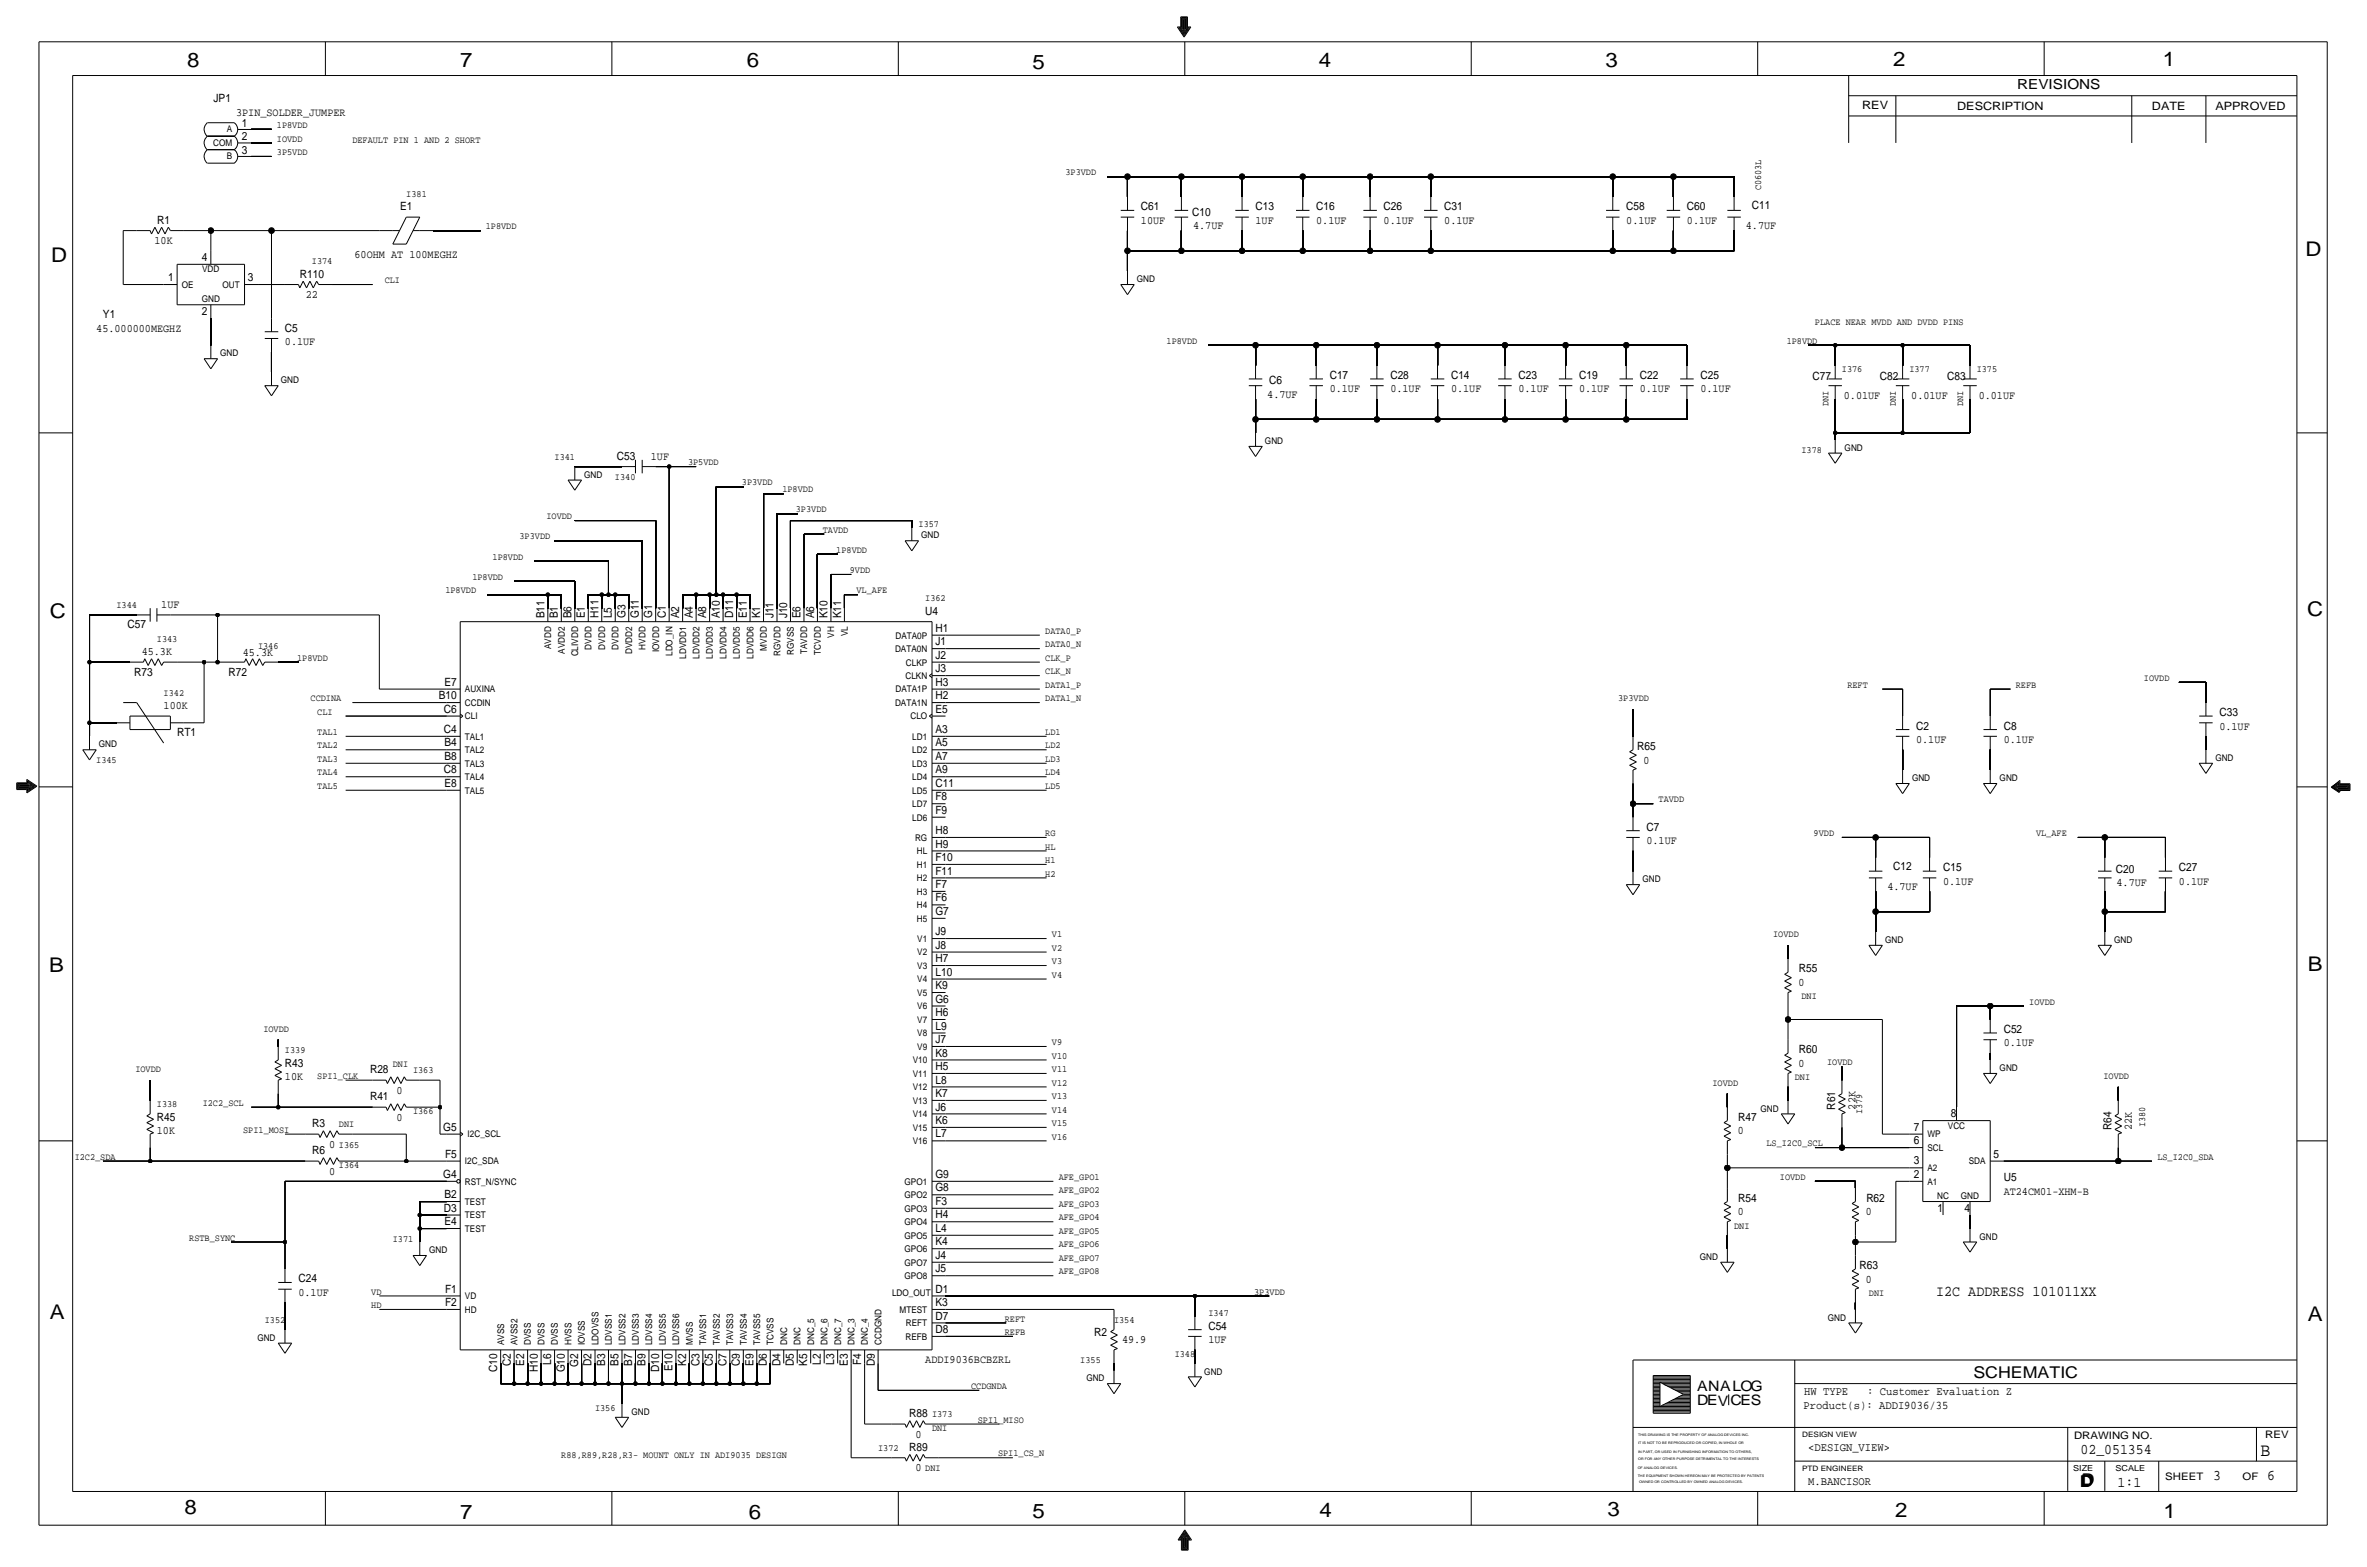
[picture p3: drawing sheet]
<svg xmlns="http://www.w3.org/2000/svg" width="892mm" height="590mm" viewBox="0 0 892 590" stroke-linecap="round" stroke-linejoin="round" font-family="sans-serif">
<defs><g id="words">
<g font-size="7.6">
<text x="70.6" y="25.4">8</text>
<text x="173.4" y="25.4">7</text>
<text x="281.4" y="25.1">6</text>
<text x="389.1" y="26.2">5</text>
<text x="497" y="25.4">4</text>
<text x="605" y="25.1">3</text>
<text x="713.4" y="24.9">2</text>
<text x="815" y="24.9">1</text>
<text x="19.3" y="98.8">D</text>
<text x="868.9" y="96.5">D</text>
<text x="18.7" y="232.7">C</text>
<text x="869.4" y="232.2">C</text>
<text x="869.6" y="365.8">B</text>
<text x="18.5" y="366">B</text>
<text x="18.7" y="496.8">A</text>
<text x="869.6" y="497.6">A</text>
<text x="69.5" y="570.5">8</text>
<text x="173.4" y="572.3">7</text>
<text x="282.1" y="572.3">6</text>
<text x="389.1" y="571.8">5</text>
<text x="497.3" y="571.5">4</text>
<text x="605.7" y="571.2">3</text>
<text x="714.2" y="571.5">2</text>
<text x="815.3" y="572">1</text>
</g>
<text font-size="7" x="851.9" y="548.4">B</text>
<g font-size="6.1">
<text x="743.7" y="518.9">SCHEMATIC</text>
<text x="783.8" y="560.3">D</text>
<text x="784.3" y="559.8">D</text>
</g>
<g font-size="5.6">
<text x="729.7" y="488.2">I2C ADDRESS 101011XX</text>
<text x="784" y="547.9">02_051354</text>
<text x="834.1" y="557.5">3</text>
<text x="854.4" y="557.5">6</text>
<text x="798" y="560.1">1:1</text>
</g>
<g font-size="5.4">
<text x="639.5" y="524.2">ANALOG</text>
<text x="639.5" y="529.3">DEVCES</text>
</g>
<text font-size="5.2" x="760.2" y="33.5">REVISIONS</text>
<g font-size="4.4">
<text x="679.9" y="525.5">HW TYPE</text>
<text x="703.6" y="525.5">: Customer Evaluation Z</text>
<text x="679.7" y="530.9">Product(s): ADDI9036/35</text>
<text x="681.4" y="546.6">&lt;DESIGN_VIEW&gt;</text>
<text x="681.4" y="559.3">M.BANCISOR</text>
</g>
<g font-size="4.3">
<text x="80.5" y="38.6">JP1</text>
<text x="701.8" y="41.1">REV</text>
<text x="737.6" y="41.4">DESCRIPTION</text>
<text x="811" y="41.4">DATE</text>
<text x="834.8" y="41.4">APPROVED</text>
<text x="89" y="43.7">3PIN_SOLDER_JUMPER</text>
<text x="91.1" y="47.8">1</text>
<text x="91.1" y="52.8">2</text>
<text x="91.1" y="57.9">3</text>
<text x="150.8" y="79.2">E1</text>
<text x="430" y="79.2">C61</text>
<text x="449.3" y="81.3">C10</text>
<text x="473.2" y="79.2">C13</text>
<text x="496" y="79.2">C16</text>
<text x="521.4" y="79.2">C26</text>
<text x="544.3" y="79.2">C31</text>
<text x="612.9" y="79.2">C58</text>
<text x="635.7" y="79.2">C60</text>
<text x="660.1" y="78.7">C11</text>
<text x="59.2" y="84.3">R1</text>
<text x="430" y="84.3">10UF</text>
<text x="449.6" y="86.4">4.7UF</text>
<text x="473.2" y="84.3">1UF</text>
<text x="496" y="84.3">0.1UF</text>
<text x="521.4" y="84.3">0.1UF</text>
<text x="544.3" y="84.3">0.1UF</text>
<text x="612.9" y="84.3">0.1UF</text>
<text x="635.7" y="84.3">0.1UF</text>
<text x="657.9" y="86.4">4.7UF</text>
<text x="58.2" y="91.9">10K</text>
<text x="76.1" y="98.3">4</text>
<text x="133.6" y="97">60OHM AT 100MEGHZ</text>
<text x="63.4" y="105.9">1</text>
<text x="93.4" y="105.9">3</text>
<text x="113" y="104.6">R110</text>
<text x="115.3" y="112.3">22</text>
<text x="38.8" y="119.8">Y1</text>
<text x="76.1" y="118.6">2</text>
<text x="36.3" y="125">45.000000MEGHZ</text>
<text x="107.4" y="125">C5</text>
<text x="107.4" y="130">0.1UF</text>
<text x="501.1" y="142.7">C17</text>
<text x="524" y="142.7">C28</text>
<text x="546.8" y="142.7">C14</text>
<text x="572.2" y="142.7">C23</text>
<text x="595.1" y="142.7">C19</text>
<text x="617.9" y="142.7">C22</text>
<text x="640.8" y="142.7">C25</text>
<text x="683" y="143.3">C77</text>
<text x="708.4" y="143.3">C82</text>
<text x="733.8" y="143.3">C83</text>
<text x="477.6" y="149.9">4.7UF</text>
<text x="478.3" y="144.8">C6</text>
<text x="501.1" y="147.8">0.1UF</text>
<text x="524" y="147.8">0.1UF</text>
<text x="546.8" y="147.8">0.1UF</text>
<text x="572.2" y="147.8">0.1UF</text>
<text x="595.1" y="147.8">0.1UF</text>
<text x="617.9" y="147.8">0.1UF</text>
<text x="640.8" y="147.8">0.1UF</text>
<text x="694.9" y="150.4">0.01UF</text>
<text x="720.3" y="150.4">0.01UF</text>
<text x="745.7" y="150.4">0.01UF</text>
<text x="232.5" y="173.2">C53</text>
<text x="245.3" y="173.2">1UF</text>
<text x="60.8" y="229.1">1UF</text>
<text x="205.2" y="232.9" transform="rotate(-90 205.2 232.9)">B11</text>
<text x="210.3" y="232.9" transform="rotate(-90 210.3 232.9)">B1</text>
<text x="215.3" y="232.9" transform="rotate(-90 215.3 232.9)">B6</text>
<text x="220.4" y="232.9" transform="rotate(-90 220.4 232.9)">E1</text>
<text x="225.5" y="232.9" transform="rotate(-90 225.5 232.9)">H11</text>
<text x="230.6" y="232.9" transform="rotate(-90 230.6 232.9)">L5</text>
<text x="235.7" y="232.9" transform="rotate(-90 235.7 232.9)">G3</text>
<text x="240.7" y="232.9" transform="rotate(-90 240.7 232.9)">G11</text>
<text x="245.8" y="232.9" transform="rotate(-90 245.8 232.9)">G1</text>
<text x="250.9" y="232.9" transform="rotate(-90 250.9 232.9)">C1</text>
<text x="256" y="232.9" transform="rotate(-90 256 232.9)">A2</text>
<text x="261.1" y="232.9" transform="rotate(-90 261.1 232.9)">A4</text>
<text x="266.1" y="232.9" transform="rotate(-90 266.1 232.9)">A8</text>
<text x="271.2" y="232.9" transform="rotate(-90 271.2 232.9)">A10</text>
<text x="276.3" y="232.9" transform="rotate(-90 276.3 232.9)">D11</text>
<text x="281.4" y="232.9" transform="rotate(-90 281.4 232.9)">E11</text>
<text x="286.5" y="232.9" transform="rotate(-90 286.5 232.9)">K1</text>
<text x="291.5" y="232.9" transform="rotate(-90 291.5 232.9)">J11</text>
<text x="296.6" y="232.9" transform="rotate(-90 296.6 232.9)">J10</text>
<text x="301.7" y="232.9" transform="rotate(-90 301.7 232.9)">E6</text>
<text x="306.8" y="232.9" transform="rotate(-90 306.8 232.9)">A6</text>
<text x="311.9" y="232.9" transform="rotate(-90 311.9 232.9)">K10</text>
<text x="316.9" y="232.9" transform="rotate(-90 316.9 232.9)">K11</text>
<text x="348.7" y="231.6">U4</text>
<text x="48" y="236.7">C57</text>
<text x="352.5" y="238">H1</text>
<text x="352.5" y="243.1">J1</text>
<text x="53.4" y="246.9">45.3K</text>
<text x="91.5" y="247.2">45.3K</text>
<text x="352.5" y="248.2">J2</text>
<text x="50.5" y="254.5">R73</text>
<text x="86.1" y="254.5">R72</text>
<text x="352.5" y="253.2">J3</text>
<text x="165.4" y="263.4">B10</text>
<text x="167.5" y="258.3">E7</text>
<text x="352.5" y="258.3">H3</text>
<text x="352.5" y="263.4">H2</text>
<text x="61.7" y="267.2">100K</text>
<text x="167.3" y="268.5">C6</text>
<text x="352.5" y="268.5">E5</text>
<text x="836.4" y="269.7">C33</text>
<text x="722.1" y="274.8">C2</text>
<text x="755.1" y="274.8">C8</text>
<text x="836.4" y="274.8">0.1UF</text>
<text x="66.8" y="277.4">RT1</text>
<text x="167.3" y="276.1">C4</text>
<text x="167.5" y="281.2">B4</text>
<text x="352.5" y="281.2">A5</text>
<text x="352.5" y="276.1">A3</text>
<text x="722.1" y="279.9">0.1UF</text>
<text x="755.1" y="279.9">0.1UF</text>
<text x="167.5" y="286.3">B8</text>
<text x="352.5" y="286.3">A7</text>
<text x="617" y="282.4">R65</text>
<text x="621.6" y="285" transform="rotate(-180 621.6 285)">0</text>
<text x="167.3" y="291.3">C8</text>
<text x="352.5" y="291.3">A9</text>
<text x="167.5" y="296.4">E8</text>
<text x="352.5" y="296.4">C11</text>
<text x="352.5" y="301.5">F8</text>
<text x="352.5" y="306.6">F9</text>
<text x="352.5" y="314.2">H8</text>
<text x="620.5" y="312.9">C7</text>
<text x="352.5" y="319.3">H9</text>
<text x="620.5" y="318">0.1UF</text>
<text x="352.5" y="329.4">F11</text>
<text x="352.5" y="324.4">F10</text>
<text x="713.5" y="327.7">C12</text>
<text x="732.2" y="328.2">C15</text>
<text x="797.3" y="328.7">C20</text>
<text x="821.1" y="328.2">C27</text>
<text x="352.5" y="334.5">F7</text>
<text x="711.3" y="335.3">4.7UF</text>
<text x="732.2" y="333.2">0.1UF</text>
<text x="797.6" y="333.8">4.7UF</text>
<text x="821.1" y="333.2">0.1UF</text>
<text x="352.5" y="339.6">F6</text>
<text x="352.5" y="344.7">G7</text>
<text x="352.5" y="352.3">J9</text>
<text x="352.5" y="357.4">J8</text>
<text x="352.5" y="362.5">H7</text>
<text x="352.5" y="367.5">L10</text>
<text x="677.9" y="366.3">R55</text>
<text x="680" y="368.8" transform="rotate(-180 680 368.8)">0</text>
<text x="352.5" y="372.6">K9</text>
<text x="352.5" y="377.7">G6</text>
<text x="352.5" y="382.8">H6</text>
<text x="352.5" y="387.9">L9</text>
<text x="755.1" y="389.1">C52</text>
<text x="352.5" y="392.9">J7</text>
<text x="755.1" y="394.2">0.1UF</text>
<text x="107.4" y="401.8">R43</text>
<text x="352.5" y="398">K8</text>
<text x="677.9" y="396.7">R60</text>
<text x="680" y="399.3" transform="rotate(-180 680 399.3)">0</text>
<text x="107.4" y="406.9">10K</text>
<text x="139.4" y="404.4">R28</text>
<text x="352.5" y="403.1">H5</text>
<text x="149.4" y="412">0</text>
<text x="352.5" y="408.2">L8</text>
<text x="352.5" y="413.3">K7</text>
<text x="139.4" y="414.5">R41</text>
<text x="352.5" y="418.3">J6</text>
<text x="691.6" y="418" transform="rotate(-90 691.6 418)">R61</text>
<text x="699.2" y="418" transform="rotate(-90 699.2 418)">22K</text>
<text x="59.1" y="422.1">R45</text>
<text x="117.6" y="424.7">R3</text>
<text x="149.4" y="422.1">0</text>
<text x="167.1" y="426">G5</text>
<text x="352.5" y="423.4">K6</text>
<text x="655.1" y="422.1">R47</text>
<text x="657.2" y="424.7" transform="rotate(-180 657.2 424.7)">0</text>
<text x="721.2" y="426">7</text>
<text x="735.2" y="420.9">8</text>
<text x="795.7" y="425.7" transform="rotate(-90 795.7 425.7)">R64</text>
<text x="803.4" y="425.6" transform="rotate(-90 803.4 425.6)">22K</text>
<text x="59.1" y="427.2">10K</text>
<text x="352.5" y="428.5">L7</text>
<text x="721.2" y="431">6</text>
<text x="117.6" y="434.8">R6</text>
<text x="124" y="432.3">0</text>
<text x="167.7" y="436.1">F5</text>
<text x="751.3" y="436.1">5</text>
<text x="124" y="442.5">0</text>
<text x="167.1" y="443.7">G4</text>
<text x="352.5" y="443.7">G9</text>
<text x="721.2" y="438.7">3</text>
<text x="721.2" y="443.7">2</text>
<text x="352.5" y="448.8">G8</text>
<text x="755.1" y="445">U5</text>
<text x="167.5" y="451.4">B2</text>
<text x="352.5" y="453.9">F3</text>
<text x="655.1" y="452.6">R54</text>
<text x="657.2" y="455.2" transform="rotate(-180 657.2 455.2)">0</text>
<text x="703.3" y="452.6">R62</text>
<text x="705.4" y="455.2" transform="rotate(-180 705.4 455.2)">0</text>
<text x="755.1" y="450.1">AT24CM01-XHM-B</text>
<text x="167.3" y="456.4">D3</text>
<text x="167.5" y="461.5">E4</text>
<text x="352.5" y="459">H4</text>
<text x="730.1" y="456.4">1</text>
<text x="740.3" y="456.4">4</text>
<text x="352.5" y="464.1">L4</text>
<text x="352.5" y="469.1">K4</text>
<text x="352.5" y="479.3">J5</text>
<text x="352.5" y="474.2">J4</text>
<text x="700.8" y="478">R63</text>
<text x="112.5" y="483.1">C24</text>
<text x="705.4" y="480.6" transform="rotate(-180 705.4 480.6)">0</text>
<text x="112.5" y="488.2">0.1UF</text>
<text x="167.7" y="492">F2</text>
<text x="167.7" y="486.9">F1</text>
<text x="352.5" y="492">K3</text>
<text x="352.5" y="486.9">D1</text>
<text x="352.5" y="497.1">D7</text>
<text x="352.5" y="502.2">D8</text>
<text x="412.3" y="503.4">R2</text>
<text x="455.4" y="500.9">C54</text>
<text x="422.8" y="506">49.9</text>
<text x="455.4" y="506">1UF</text>
<text x="192.5" y="514.7" transform="rotate(-90 192.5 514.7)">C2</text>
<text x="197.6" y="514.5" transform="rotate(-90 197.6 514.5)">E2</text>
<text x="207.7" y="514" transform="rotate(-90 207.7 514)">L6</text>
<text x="217.9" y="514.9" transform="rotate(-90 217.9 514.9)">G2</text>
<text x="223" y="514.7" transform="rotate(-90 223 514.7)">D2</text>
<text x="228" y="514.5" transform="rotate(-90 228 514.5)">B3</text>
<text x="233.1" y="514.5" transform="rotate(-90 233.1 514.5)">B5</text>
<text x="238.2" y="514.5" transform="rotate(-90 238.2 514.5)">B7</text>
<text x="243.3" y="514.5" transform="rotate(-90 243.3 514.5)">B9</text>
<text x="258.5" y="514.5" transform="rotate(-90 258.5 514.5)">K2</text>
<text x="263.6" y="514.7" transform="rotate(-90 263.6 514.7)">C3</text>
<text x="268.7" y="514.7" transform="rotate(-90 268.7 514.7)">C5</text>
<text x="273.8" y="514.7" transform="rotate(-90 273.8 514.7)">C7</text>
<text x="278.8" y="514.7" transform="rotate(-90 278.8 514.7)">C9</text>
<text x="283.9" y="514.5" transform="rotate(-90 283.9 514.5)">E9</text>
<text x="289" y="514.7" transform="rotate(-90 289 514.7)">D6</text>
<text x="294.1" y="514.7" transform="rotate(-90 294.1 514.7)">D4</text>
<text x="299.2" y="514.7" transform="rotate(-90 299.2 514.7)">D5</text>
<text x="304.2" y="514.5" transform="rotate(-90 304.2 514.5)">K5</text>
<text x="309.3" y="514" transform="rotate(-90 309.3 514)">L2</text>
<text x="314.4" y="514" transform="rotate(-90 314.4 514)">L3</text>
<text x="319.5" y="514.5" transform="rotate(-90 319.5 514.5)">E3</text>
<text x="324.6" y="514.2" transform="rotate(-90 324.6 514.2)">F4</text>
<text x="329.6" y="514.7" transform="rotate(-90 329.6 514.7)">D9</text>
<text x="348.7" y="513.6">ADDI9036BCBZRL</text>
<text x="187.4" y="516.8" transform="rotate(-90 187.4 516.8)">C10</text>
<text x="202.6" y="516.8" transform="rotate(-90 202.6 516.8)">H10</text>
<text x="212.8" y="517" transform="rotate(-90 212.8 517)">G10</text>
<text x="248.4" y="516.8" transform="rotate(-90 248.4 516.8)">D10</text>
<text x="253.4" y="516.6" transform="rotate(-90 253.4 516.6)">E10</text>
<text x="342.6" y="533.9">R88</text>
<text x="345" y="541.5">0</text>
<text x="342.6" y="546.6">R89</text>
<text x="345" y="554.2">0</text>
</g>
<g font-size="3.9">
<text x="781.6" y="542.1">DRAWING NO.</text>
<text x="853.6" y="541.8">REV</text>
<text x="816" y="557.4">SHEET</text>
<text x="845.1" y="557.5">OF</text>
</g>
<g font-size="3.6">
<text x="104.3" y="53.3">IOVDD</text>
<text x="104.3" y="48.3">1P8VDD</text>
<text x="132.8" y="53.8">DEFAULT PIN 1 AND 2 SHORT</text>
<text x="104.3" y="58.4">3P5VDD</text>
<text x="401.5" y="66">3P3VDD</text>
<text x="663.7" y="71.6" transform="rotate(-90 663.7 71.6)">C0603L</text>
<text x="153.1" y="74.2">I381</text>
<text x="183.1" y="86.4">1P8VDD</text>
<text x="117.6" y="99.6">I374</text>
<text x="145" y="106.7">CLI</text>
<text x="684" y="122.4">PLACE NEAR MVDD AND DVDD PINS</text>
<text x="439.6" y="129.5">1P8VDD</text>
<text x="673.3" y="129.5">1P8VDD</text>
<text x="694.1" y="140.2">I376</text>
<text x="719.5" y="140.2">I377</text>
<text x="744.9" y="140.2">I375</text>
<text x="689.1" y="152.9" transform="rotate(-90 689.1 152.9)">DNI</text>
<text x="714.5" y="152.9" transform="rotate(-90 714.5 152.9)">DNI</text>
<text x="739.9" y="152.9" transform="rotate(-90 739.9 152.9)">DNI</text>
<text x="209" y="173.2">I341</text>
<text x="678.9" y="170.7">I378</text>
<text x="259.3" y="175.3">3P5VDD</text>
<text x="231.7" y="180.8">I340</text>
<text x="279.6" y="182.9">3P3VDD</text>
<text x="294.8" y="185.4">1P8VDD</text>
<text x="205.9" y="195.6">IOVDD</text>
<text x="299.9" y="193">3P3VDD</text>
<text x="195.8" y="203.2">3P3VDD</text>
<text x="310.1" y="200.7">TAVDD</text>
<text x="346.2" y="198.6">I357</text>
<text x="315.2" y="208.3">1P8VDD</text>
<text x="185.6" y="210.8">1P8VDD</text>
<text x="320.2" y="215.9">9VDD</text>
<text x="178" y="218.4">1P8VDD</text>
<text x="167.8" y="223.5">1P8VDD</text>
<text x="322.8" y="223.5">VL_AFE</text>
<text x="348.7" y="226.6">I362</text>
<text x="43.9" y="229.1">I344</text>
<text x="393.9" y="238.8">DATA0_P</text>
<text x="59.1" y="241.8">I343</text>
<text x="97.2" y="244.3">I346</text>
<text x="393.9" y="243.8">DATA0_N</text>
<text x="112" y="248.9">1P8VDD</text>
<text x="393.9" y="248.9">CLK_P</text>
<text x="393.9" y="254">CLK_N</text>
<text x="807.9" y="256.5">IOVDD</text>
<text x="61.7" y="262.1">I342</text>
<text x="393.9" y="259.1">DATA1_P</text>
<text x="696.2" y="259.1">REFT</text>
<text x="759.7" y="259.1">REFB</text>
<text x="117" y="264.2">CCDINA</text>
<text x="119.6" y="269.2">CLI</text>
<text x="393.9" y="264.2">DATA1_N</text>
<text x="609.8" y="264.2">3P3VDD</text>
<text x="119.6" y="281.9">TAL2</text>
<text x="119.6" y="276.9">TAL1</text>
<text x="393.9" y="281.9">LD2</text>
<text x="393.9" y="276.9">LD1</text>
<text x="36.3" y="287.5">I345</text>
<text x="119.6" y="287">TAL3</text>
<text x="393.9" y="287">LD3</text>
<text x="119.6" y="292.1">TAL4</text>
<text x="393.9" y="292.1">LD4</text>
<text x="119.6" y="297.2">TAL5</text>
<text x="393.9" y="297.2">LD5</text>
<text x="625" y="302.3">TAVDD</text>
<text x="393.9" y="315">RG</text>
<text x="683.5" y="315">9VDD</text>
<text x="767.3" y="315">VL_AFE</text>
<text x="393.9" y="320">HL</text>
<text x="393.9" y="325.1">H1</text>
<text x="393.9" y="330.2">H2</text>
<text x="396.4" y="353.1">V1</text>
<text x="668.2" y="353.1">IOVDD</text>
<text x="396.4" y="358.1">V2</text>
<text x="396.4" y="363.2">V3</text>
<text x="396.4" y="368.3">V4</text>
<text x="678.9" y="376.4">DNI</text>
<text x="764.7" y="378.5">IOVDD</text>
<text x="99.3" y="388.6">IOVDD</text>
<text x="396.4" y="393.7">V9</text>
<text x="107.4" y="396.7">I339</text>
<text x="148" y="401.8">DNI</text>
<text x="396.4" y="398.8">V10</text>
<text x="688.5" y="401.3">IOVDD</text>
<text x="51" y="403.9">IOVDD</text>
<text x="119.6" y="406.4">SPI1_CLK</text>
<text x="155.7" y="404.4">I363</text>
<text x="396.4" y="403.9">V11</text>
<text x="676.4" y="406.9">DNI</text>
<text x="792.7" y="406.4">IOVDD</text>
<text x="396.4" y="408.9">V12</text>
<text x="645.4" y="408.9">IOVDD</text>
<text x="59.1" y="417.1">I338</text>
<text x="76.4" y="416.6">I2C2_SCL</text>
<text x="155.7" y="419.6">I366</text>
<text x="396.4" y="414">V13</text>
<text x="396.4" y="419.1">V14</text>
<text x="701.8" y="419.6" transform="rotate(-90 701.8 419.6)">I379</text>
<text x="127.7" y="424.7">DNI</text>
<text x="396.4" y="424.2">V15</text>
<text x="808.4" y="424.7" transform="rotate(-90 808.4 424.7)">I380</text>
<text x="91.6" y="426.7">SPI1_MOSI</text>
<text x="396.4" y="429.3">V16</text>
<text x="665.7" y="431.8">LS_I2C0_SCL</text>
<text x="28.1" y="436.9">I2C2_SDA</text>
<text x="127.7" y="432.3">I365</text>
<text x="813" y="436.9">LS_I2C0_SDA</text>
<text x="127.7" y="439.9">I364</text>
<text x="399" y="449.6">AFE_GPO2</text>
<text x="399" y="444.5">AFE_GPO1</text>
<text x="670.8" y="444.5">IOVDD</text>
<text x="399" y="454.7">AFE_GPO3</text>
<text x="399" y="459.7">AFE_GPO4</text>
<text x="71.3" y="467.4">RSTB_SYNC</text>
<text x="148" y="467.9">I371</text>
<text x="399" y="464.8">AFE_GPO5</text>
<text x="653.5" y="462.8">DNI</text>
<text x="399" y="469.9">AFE_GPO6</text>
<text x="399" y="475">AFE_GPO7</text>
<text x="399" y="480.1">AFE_GPO8</text>
<text x="139.9" y="487.7">VD</text>
<text x="472.6" y="487.7">3P3VDD</text>
<text x="704.3" y="488.2">DNI</text>
<text x="139.9" y="492.8">HD</text>
<text x="378.7" y="497.8">REFT</text>
<text x="455.4" y="495.8">I347</text>
<text x="99.8" y="498.3">I352</text>
<text x="378.7" y="502.9">REFB</text>
<text x="419.8" y="498.3">I354</text>
<text x="407.1" y="513.6">I355</text>
<text x="442.7" y="511">I348</text>
<text x="366" y="523.2">CCDGNDA</text>
<text x="224.2" y="531.4">I356</text>
<text x="351.2" y="533.9">I373</text>
<text x="351.2" y="539">DNI</text>
<text x="368.5" y="535.9">SPI1_MISO</text>
<text x="211.5" y="549.1">R88,R89,R28,R3- MOUNT ONLY IN ADI9035 DESIGN</text>
<text x="330.9" y="546.6">I372</text>
<text x="376.1" y="548.6">SPI1_CS_N</text>
<text x="348.7" y="554.2">DNI</text>
</g>
<g font-size="3.5">
<text x="85.5" y="49.8">A</text>
<text x="80.4" y="54.9">COM</text>
<text x="85.5" y="59.9">B</text>
<text x="76.2" y="102.6">VDD</text>
<text x="428.4" y="106.3">GND</text>
<text x="68.5" y="108.5">OE</text>
<text x="76" y="113.8">GND</text>
<text x="83.9" y="108.5">OUT</text>
<text x="83" y="134.3">GND</text>
<text x="105.9" y="144.4">GND</text>
<text x="476.7" y="167.3">GND</text>
<text x="695.1" y="169.8">GND</text>
<text x="220.2" y="180">GND</text>
<text x="347.2" y="202.8">GND</text>
<text x="319.5" y="239.7" transform="rotate(-90 319.5 239.7)">VL</text>
<text x="207.7" y="244.5" transform="rotate(-90 207.7 244.5)">AVDD</text>
<text x="223" y="244.7" transform="rotate(-90 223 244.7)">DVDD</text>
<text x="228" y="244.7" transform="rotate(-90 228 244.7)">DVDD</text>
<text x="233.1" y="244.7" transform="rotate(-90 233.1 244.7)">DVDD</text>
<text x="243.3" y="244.7" transform="rotate(-90 243.3 244.7)">HVDD</text>
<text x="248.4" y="245.7" transform="rotate(-90 248.4 245.7)">IOVDD</text>
<text x="289" y="245" transform="rotate(-90 289 245)">MVDD</text>
<text x="314.4" y="240.3" transform="rotate(-90 314.4 240.3)">VH</text>
<text x="337.3" y="245.6">DATA0N</text>
<text x="337.5" y="240.5">DATA0P</text>
<text x="212.8" y="246.2" transform="rotate(-90 212.8 246.2)">AVDD2</text>
<text x="217.9" y="247.3" transform="rotate(-90 217.9 247.3)">CLIVDD</text>
<text x="238.2" y="246.4" transform="rotate(-90 238.2 246.4)">DVDD2</text>
<text x="253.4" y="247.1" transform="rotate(-90 253.4 247.1)">LDO_IN</text>
<text x="258.5" y="248.1" transform="rotate(-90 258.5 248.1)">LDVDD1</text>
<text x="263.6" y="248.1" transform="rotate(-90 263.6 248.1)">LDVDD2</text>
<text x="268.7" y="248.1" transform="rotate(-90 268.7 248.1)">LDVDD3</text>
<text x="273.8" y="248.1" transform="rotate(-90 273.8 248.1)">LDVDD4</text>
<text x="278.8" y="248.1" transform="rotate(-90 278.8 248.1)">LDVDD5</text>
<text x="283.9" y="248.1" transform="rotate(-90 283.9 248.1)">LDVDD6</text>
<text x="294.1" y="247.1" transform="rotate(-90 294.1 247.1)">RGVDD</text>
<text x="299.2" y="246.8" transform="rotate(-90 299.2 246.8)">RGVSS</text>
<text x="304.2" y="246.4" transform="rotate(-90 304.2 246.4)">TAVDD</text>
<text x="309.3" y="246.6" transform="rotate(-90 309.3 246.6)">TCVDD</text>
<text x="341.4" y="250.7">CLKP</text>
<text x="341.2" y="255.8">CLKN</text>
<text x="175.2" y="260.9">AUXINA</text>
<text x="337.5" y="260.9">DATA1P</text>
<text x="175.2" y="265.9">CCDIN</text>
<text x="337.3" y="265.9">DATA1N</text>
<text x="175.2" y="271">CLI</text>
<text x="343.1" y="271">CLO</text>
<text x="37.3" y="281.6">GND</text>
<text x="175.2" y="278.6">TAL1</text>
<text x="343.8" y="278.6">LD1</text>
<text x="175.2" y="283.7">TAL2</text>
<text x="343.8" y="283.7">LD2</text>
<text x="834.8" y="286.7">GND</text>
<text x="175.2" y="293.9">TAL4</text>
<text x="175.2" y="288.8">TAL3</text>
<text x="343.8" y="293.9">LD4</text>
<text x="343.8" y="288.8">LD3</text>
<text x="175.2" y="299">TAL5</text>
<text x="343.8" y="299">LD5</text>
<text x="720.5" y="294.3">GND</text>
<text x="753.6" y="294.3">GND</text>
<text x="343.8" y="304">LD7</text>
<text x="343.8" y="309.1">LD6</text>
<text x="344.8" y="316.7">RG</text>
<text x="345.5" y="321.8">HL</text>
<text x="345.5" y="326.9">H1</text>
<text x="345.5" y="332">H2</text>
<text x="618.9" y="332.4">GND</text>
<text x="345.5" y="337.1">H3</text>
<text x="345.5" y="342.1">H4</text>
<text x="345.5" y="347.2">H5</text>
<text x="345.7" y="354.8">V1</text>
<text x="345.7" y="359.9">V2</text>
<text x="710.4" y="355.2">GND</text>
<text x="796.7" y="355.2">GND</text>
<text x="345.7" y="365">V3</text>
<text x="345.7" y="370.1">V4</text>
<text x="345.7" y="375.2">V5</text>
<text x="345.7" y="380.2">V6</text>
<text x="345.7" y="385.3">V7</text>
<text x="345.7" y="390.4">V8</text>
<text x="345.7" y="395.5">V9</text>
<text x="344" y="400.6">V10</text>
<text x="344" y="405.6">V11</text>
<text x="753.6" y="403.5">GND</text>
<text x="344" y="410.7">V12</text>
<text x="344" y="415.8">V13</text>
<text x="663.4" y="418.7">GND</text>
<text x="344" y="426">V15</text>
<text x="344" y="420.9">V14</text>
<text x="734.1" y="425.2">VCC</text>
<text x="176.2" y="428.5">I2C_SCL</text>
<text x="344" y="431">V16</text>
<text x="726.4" y="428.5">WP</text>
<text x="726.4" y="433.6">SCL</text>
<text x="175.2" y="438.7">I2C_SDA</text>
<text x="726.4" y="441.2">A2</text>
<text x="741.9" y="438.7">SDA</text>
<text x="175.2" y="446.3">RST_N/SYNC</text>
<text x="340.9" y="446.3">GPO1</text>
<text x="726.4" y="446.3">A1</text>
<text x="175.2" y="453.9">TEST</text>
<text x="340.9" y="451.4">GPO2</text>
<text x="730" y="451.6">NC</text>
<text x="739" y="451.6">GND</text>
<text x="175.2" y="459">TEST</text>
<text x="340.9" y="461.5">GPO4</text>
<text x="340.9" y="456.4">GPO3</text>
<text x="175.2" y="464.1">TEST</text>
<text x="340.9" y="466.6">GPO5</text>
<text x="745.9" y="467">GND</text>
<text x="161.7" y="472.1">GND</text>
<text x="340.9" y="471.7">GPO6</text>
<text x="340.9" y="476.8">GPO7</text>
<text x="640.5" y="474.6">GND</text>
<text x="340.9" y="481.8">GPO8</text>
<text x="175.2" y="489.5">VD</text>
<text x="336.2" y="488.2">LDO_OUT</text>
<text x="175.2" y="494.5">HD</text>
<text x="339" y="494.5">MTEST</text>
<text x="688.8" y="497.5">GND</text>
<text x="341.4" y="499.6">REFT</text>
<text x="97" y="505.1">GND</text>
<text x="189.9" y="506.7" transform="rotate(-90 189.9 506.7)">AVSS</text>
<text x="195" y="506.7" transform="rotate(-90 195 506.7)">AVSS2</text>
<text x="200.1" y="506.7" transform="rotate(-90 200.1 506.7)">DVSS</text>
<text x="205.2" y="506.7" transform="rotate(-90 205.2 506.7)">DVSS</text>
<text x="210.3" y="506.7" transform="rotate(-90 210.3 506.7)">DVSS</text>
<text x="215.3" y="506.7" transform="rotate(-90 215.3 506.7)">HVSS</text>
<text x="220.4" y="506.7" transform="rotate(-90 220.4 506.7)">IOVSS</text>
<text x="225.5" y="506.7" transform="rotate(-90 225.5 506.7)">LDOVSS</text>
<text x="230.6" y="506.7" transform="rotate(-90 230.6 506.7)">LDVSS1</text>
<text x="235.7" y="506.7" transform="rotate(-90 235.7 506.7)">LDVSS2</text>
<text x="240.7" y="506.7" transform="rotate(-90 240.7 506.7)">LDVSS3</text>
<text x="245.8" y="506.7" transform="rotate(-90 245.8 506.7)">LDVSS4</text>
<text x="250.9" y="506.7" transform="rotate(-90 250.9 506.7)">LDVSS5</text>
<text x="256" y="506.7" transform="rotate(-90 256 506.7)">LDVSS6</text>
<text x="261.1" y="506.7" transform="rotate(-90 261.1 506.7)">MVSS</text>
<text x="266.1" y="506.7" transform="rotate(-90 266.1 506.7)">TAVSS1</text>
<text x="271.2" y="506.7" transform="rotate(-90 271.2 506.7)">TAVSS2</text>
<text x="276.3" y="506.7" transform="rotate(-90 276.3 506.7)">TAVSS3</text>
<text x="281.4" y="506.7" transform="rotate(-90 281.4 506.7)">TAVSS4</text>
<text x="286.5" y="506.7" transform="rotate(-90 286.5 506.7)">TAVSS5</text>
<text x="291.5" y="506.7" transform="rotate(-90 291.5 506.7)">TCVSS</text>
<text x="296.6" y="506.7" transform="rotate(-90 296.6 506.7)">DNC</text>
<text x="301.7" y="506.7" transform="rotate(-90 301.7 506.7)">DNC</text>
<text x="306.8" y="506.7" transform="rotate(-90 306.8 506.7)">DNC_5</text>
<text x="311.9" y="506.7" transform="rotate(-90 311.9 506.7)">DNC_6</text>
<text x="316.9" y="506.7" transform="rotate(-90 316.9 506.7)">DNC_7</text>
<text x="322" y="506.7" transform="rotate(-90 322 506.7)">DNC_3</text>
<text x="327.1" y="506.7" transform="rotate(-90 327.1 506.7)">DNC_4</text>
<text x="332.2" y="506.7" transform="rotate(-90 332.2 506.7)">CCDGND</text>
<text x="341.2" y="504.7">REFB</text>
<text x="409.4" y="520.3">GND</text>
<text x="453.8" y="517.8">GND</text>
<text x="237.9" y="533">GND</text>
</g>
<g font-size="3.1">
<text x="781.3" y="554">SIZE</text>
<text x="797.3" y="554">SCALE</text>
</g>
<g font-size="2.8">
<text x="679.1" y="541.3">DESIGN VIEW</text>
<text x="679.1" y="554">PTD ENGINEER</text>
</g>
<g font-size="1.3">
<text x="617.3" y="541.1">THIS DRAWING IS THE PROPERTY OF ANALOG DEVICES INC.</text>
<text x="617.3" y="543.9">IT IS NOT TO BE REPRODUCED OR COPIED, IN WHOLE OR</text>
<text x="617.3" y="547.2">IN PART, OR USED IN FURNISHING INFORMATION TO OTHERS,</text>
<text x="617.3" y="550">OR FOR ANY OTHER PURPOSE DETRIMENTAL TO THE INTERESTS</text>
<text x="617.2" y="556.3">THE EQUIPMENT SHOWN HEREON MAY BE PROTECTED BY PATENTS</text>
<text x="617.2" y="553.2">OF ANALOG DEVICES.</text>
<text x="617.7" y="558.8">OWNED OR CONTROLLED BY OWNED ANALOG DEVICES.</text>
</g>
</g></defs>
<!-- layer: Nets -->
<g fill="none" stroke="#000" stroke-width=".38">
<path d="M94.7 48.8h7.6zM94.7 53.8h7.6zM94.7 58.9h7.6zM417.3 66.5h7.6zM424.9 66.5v7.7zM424.9 66.5h20.3zM445.2 66.5v7.7zM445.2 66.5h22.9zM468.1 66.5v7.7zM468.1 66.5h22.8zM490.9 66.5v7.7zM490.9 66.5h25.4z"/>
<path d="M516.3 66.5v7.7zM516.3 66.5h22.9zM539.2 66.5v7.7zM539.2 66.5h68.6zM607.8 66.5v7.7zM607.8 66.5h22.8zM630.6 66.5v7.7zM630.6 66.5h22.9zM653.5 66.5v7.7zM46.4 86.9v20.3zM46.4 86.9h5.1zM69.3 86.9h10.2z"/>
<path d="M79.5 86.9v7.6zM79.5 86.9h22.8zM102.3 86.9v33zM102.3 86.9h40.7zM163.3 86.9h17.8zM424.9 94.5v7.6zM424.9 86.9v7.6zM424.9 94.5h20.3zM445.2 86.9v7.6zM445.2 94.5h22.9zM468.1 86.9v7.6zM468.1 94.5h22.8z"/>
<path d="M490.9 86.9v7.6zM490.9 94.5h25.4zM516.3 86.9v7.6zM516.3 94.5h22.9zM539.2 86.9v7.6zM539.2 94.5h68.6zM607.8 86.9v7.6zM607.8 94.5h22.8zM630.6 86.9v7.6zM630.6 94.5h22.9zM653.5 86.9v7.6zM46.4 107.2h15.3z"/>
<path d="M79.5 119.9v10.1zM97.2 107.2h10.2zM125.2 107.2h15.2zM102.3 132.6v7.6zM455.4 130h17.8zM473.2 130v7.7zM473.2 130h22.8zM496 130v7.7zM496 130h22.9zM518.9 130v7.7zM518.9 130h22.8zM541.7 130v7.7z"/>
<path d="M541.7 130h25.4zM567.1 130v7.7zM567.1 130h22.9zM590 130v7.7zM590 130h22.9zM612.9 130v7.7zM612.9 130h22.8zM635.7 130v7.7zM681.4 130h10.2zM691.6 130v7.7zM691.6 130h25.4zM717 130v7.7z"/>
<path d="M717 130h25.4zM742.4 130v7.7zM473.2 158v5.1zM473.2 158h22.8zM473.2 150.4v7.6zM496 158h22.9zM496 150.4v7.6zM518.9 158h22.8zM518.9 150.4v7.6zM541.7 158h25.4zM541.7 150.4v7.6zM567.1 158h22.9z"/>
<path d="M567.1 150.4v7.6zM590 158h22.9zM590 150.4v7.6zM612.9 158h22.8zM612.9 150.4v7.6zM635.7 150.4v7.6zM691.6 150.4v12.7zM717 150.4v12.7zM742.4 150.4v12.7zM216.6 175.8h17.8zM247.1 175.8h5.1zM252.2 175.8v53.3z"/>
<path d="M252.2 175.8h10.1zM691.6 163.1v2.5zM691.6 163.1h25.4zM717 163.1h25.4zM216.6 196.1h30.5zM247.1 196.1v33zM270 183.4v40.6zM270 183.4h10.1zM287.7 185.9v43.2zM287.7 185.9h7.7zM292.8 193.5v35.6zM292.8 193.5h7.6z"/>
<path d="M297.9 196.1v33zM297.9 196.1h45.7zM343.6 196.1v2.5zM193.8 218.9h22.8zM201.4 211.3h27.9zM209 203.7h33zM216.6 218.9v10.2zM229.3 211.3v12.7zM242 203.7v25.4zM303 201.2v27.9zM303 201.2h7.6zM308.1 208.8v20.3z"/>
<path d="M308.1 208.8h7.6zM313.1 216.4v12.7zM313.1 216.4h7.7zM33.7 231.6h17.8zM33.7 231.6v17.8zM64.2 231.6h17.8zM82 231.6h61zM82 231.6v17.8zM143 231.6v28zM183.6 224h22.9zM206.5 224h5zM206.5 224v5.1z"/>
<path d="M211.5 224v5.1zM221.7 224v5.1zM221.7 224h5.1zM226.8 224v5.1zM226.8 224h2.5zM229.3 224h2.6zM231.9 224v5.1zM231.9 224h5zM236.9 224v5.1zM257.3 224v5.1zM257.3 224h5zM262.3 224v5.1z"/>
<path d="M262.3 224h5.1zM267.4 224v5.1zM267.4 224h2.6zM270 224h2.5zM272.5 224v5.1zM272.5 224h5.1zM277.6 224v5.1zM277.6 224h5.1zM282.7 224v5.1zM318.2 224h5.1zM318.2 224v5.1zM356.3 239.3h35.6z"/>
<path d="M33.7 249.4v22.9zM33.7 249.4h15.3zM66.8 249.4h10.1zM76.9 249.4v22.9zM76.9 249.4h5.1zM82 249.4h5.1zM104.9 249.4h7.6zM143 259.6h25.4zM356.3 254.5h35.6zM356.3 259.6h35.6zM356.3 244.3h35.6zM356.3 249.4h35.6z"/>
<path d="M709.4 259.6h7.6zM717 259.6v10.1zM750 259.6h7.6zM750 259.6v10.1zM821.1 257h10.2zM831.3 257v7.7zM33.7 272.3v5.1zM33.7 272.3h10.2zM69.3 272.3h7.6zM130.3 269.7h38.1zM130.3 277.4h38.1zM132.8 264.7h35.6z"/>
<path d="M356.3 277.4h38.1zM356.3 264.7h35.6zM615.4 267.2v10.2zM831.3 277.4v5zM130.3 297.7h38.1zM130.3 287.5h38.1zM130.3 282.4h38.1zM130.3 292.6h38.1zM356.3 287.5h38.1zM356.3 292.6h38.1zM356.3 282.4h38.1zM356.3 297.7h38.1z"/>
<path d="M615.4 295.1v7.7zM717 282.4v7.7zM750 282.4v7.7zM356.3 315.5h38.1zM615.4 302.8v5zM615.4 302.8h7.6zM694.1 315.5h12.7zM706.8 315.5v7.6zM706.8 315.5h20.4zM727.2 315.5v7.6zM783 315.5h10.2zM793.2 315.5v7.6z"/>
<path d="M793.2 315.5h22.9zM816.1 315.5v7.6zM356.3 325.6h38.1zM356.3 330.7h38.1zM356.3 320.5h38.1zM615.4 320.5v7.7zM706.8 335.8v7.6zM727.2 335.8v7.6zM793.2 335.8v7.6zM816.1 335.8v7.6zM356.3 353.6h38.1zM356.3 358.6h38.1z"/>
<path d="M673.8 356.1v5.1zM706.8 343.4v7.6zM706.8 343.4h20.4zM793.2 343.4v7.6zM793.2 343.4h22.9zM356.3 363.7h38.1zM356.3 368.8h38.1zM673.8 379v5zM737.3 379v38.1zM737.3 379h12.7zM750 379v5zM750 379h12.7z"/>
<path d="M104.9 391.7v2.5zM356.3 399.3h38.1zM356.3 394.2h38.1zM673.8 384v7.7zM673.8 384h35.6zM709.4 384v43.2zM750 396.7v2.6zM56.6 406.9v7.6zM94.7 417.1h10.2zM104.9 417.1h35.5zM104.9 412v5.1zM130.3 406.9h10.1z"/>
<path d="M158.2 417.1h7.6zM158.2 406.9h7.6zM165.8 417.1v10.1zM165.8 406.9v10.2zM356.3 409.4h38.1zM356.3 404.4h38.1zM356.3 419.6h38.1zM356.3 414.5h38.1zM651 412v5.1zM673.8 409.4v5.1zM694.1 401.8v5.1zM798.3 409.4v5.1z"/>
<path d="M38.8 437.4h17.8zM56.6 432.3v5.1zM56.6 437.4h58.4zM107.4 427.2h7.6zM132.8 427.2h20.3zM132.8 437.4h20.3zM153.1 427.2v10.2zM153.1 437.4h15.3zM165.8 427.2h2.6zM356.3 424.7h38.1zM356.3 429.8h38.1zM651 439.9v7.6z"/>
<path d="M651 434.8v5.1zM651 439.9h68.5zM684 432.3h10.1zM694.1 424.7v7.6zM694.1 432.3h25.4zM709.4 427.2h10.1zM755.1 437.4h43.2zM798.3 432.3v5.1zM798.3 437.4h12.7zM107.4 445v22.9zM107.4 445h61zM158.2 452.6h10.2z"/>
<path d="M158.2 452.6v5.1zM158.2 457.7h10.2zM158.2 457.7v5.1zM356.3 445h40.7zM356.3 450.1h40.7zM356.3 455.2h40.7zM684 445h15.2zM699.2 445v2.5zM714.5 445v22.9zM714.5 445h5zM742.4 457.7v5.1zM87.1 467.9h20.3z"/>
<path d="M107.4 467.9v10.1zM158.2 462.8v5.1zM158.2 462.8h10.2zM356.3 470.4h40.7zM356.3 460.2h40.7zM356.3 475.5h40.7zM356.3 465.3h40.7zM651 465.3v5.1zM699.2 467.9v5zM699.2 465.3v2.6zM699.2 467.9h15.3zM107.4 490.7v10.2z"/>
<path d="M143 488.2h25.4zM143 493.3h25.4zM356.3 488.2h94zM356.3 498.3h22.9zM356.3 493.3h63.5zM356.3 480.6h40.7zM419.8 493.3v2.5zM450.3 488.2v7.6zM450.3 488.2h27.9zM699.2 490.7v2.6zM188.7 513.6v7.6zM193.8 513.6v7.6z"/>
<path d="M198.8 513.6v7.6zM203.9 513.6v7.6zM209 513.6v7.6zM214.1 513.6v7.6zM219.2 513.6v7.6zM224.2 513.6v7.6zM229.3 513.6v7.6zM234.4 513.6v7.6zM239.5 513.6v7.6zM244.6 513.6v7.6zM249.6 513.6v7.6zM254.7 513.6v7.6z"/>
<path d="M259.8 513.6v7.6zM264.9 513.6v7.6zM270 513.6v7.6zM275 513.6v7.6zM280.1 513.6v7.6zM285.2 513.6v7.6zM290.3 513.6v7.6zM320.8 513.6v35.5zM325.8 513.6v22.8zM330.9 513.6v10.1zM356.3 503.4h25.4zM419.8 513.6v2.5z"/>
<path d="M450.3 508.5v5.1zM188.7 521.2h5.1zM193.8 521.2h5zM198.8 521.2h5.1zM203.9 521.2h5.1zM209 521.2h5.1zM214.1 521.2h5.1zM219.2 521.2h5zM224.2 521.2h5.1zM229.3 521.2h5.1zM234.4 521.2v7.6zM234.4 521.2h5.1z"/>
<path d="M239.5 521.2h5.1zM244.6 521.2h5zM249.6 521.2h5.1zM254.7 521.2h5.1zM259.8 521.2h5.1zM264.9 521.2h5.1zM270 521.2h5zM275 521.2h5.1zM280.1 521.2h5.1zM285.2 521.2h5.1zM325.8 536.4h10.2zM330.9 523.7h38.1z"/>
<path d="M353.8 536.4h22.8zM320.8 549.1h15.2zM353.8 549.1h27.9z"/>
</g>
<g fill="#000" stroke="#000" stroke-width=".38">
<circle cx="424.9" cy="66.5" r="1.07"/>
<circle cx="445.2" cy="66.5" r="1.07"/>
<circle cx="468.1" cy="66.5" r="1.07"/>
<circle cx="490.9" cy="66.5" r="1.07"/>
<circle cx="516.3" cy="66.5" r="1.07"/>
<circle cx="539.2" cy="66.5" r="1.07"/>
<circle cx="607.8" cy="66.5" r="1.07"/>
<circle cx="630.6" cy="66.5" r="1.07"/>
<circle cx="79.5" cy="86.9" r="1.07"/>
<circle cx="102.3" cy="86.9" r="1.07"/>
<circle cx="424.9" cy="94.5" r="1.07"/>
<circle cx="445.2" cy="94.5" r="1.07"/>
<circle cx="468.1" cy="94.5" r="1.07"/>
<circle cx="490.9" cy="94.5" r="1.07"/>
<circle cx="516.3" cy="94.5" r="1.07"/>
<circle cx="539.2" cy="94.5" r="1.07"/>
<circle cx="607.8" cy="94.5" r="1.07"/>
<circle cx="630.6" cy="94.5" r="1.07"/>
<circle cx="473.2" cy="130" r="1.07"/>
<circle cx="496" cy="130" r="1.07"/>
<circle cx="518.9" cy="130" r="1.07"/>
<circle cx="541.7" cy="130" r="1.07"/>
<circle cx="567.1" cy="130" r="1.07"/>
<circle cx="590" cy="130" r="1.07"/>
<circle cx="612.9" cy="130" r="1.07"/>
<circle cx="691.6" cy="130" r=".71"/>
<circle cx="717" cy="130" r=".71"/>
<circle cx="473.2" cy="158" r="1.07"/>
<circle cx="496" cy="158" r="1.07"/>
<circle cx="518.9" cy="158" r="1.07"/>
<circle cx="541.7" cy="158" r="1.07"/>
<circle cx="567.1" cy="158" r="1.07"/>
<circle cx="590" cy="158" r="1.07"/>
<circle cx="612.9" cy="158" r="1.07"/>
<circle cx="252.2" cy="175.8" r=".71"/>
<circle cx="691.6" cy="163.1" r=".71"/>
<circle cx="717" cy="163.1" r=".71"/>
<circle cx="82" cy="231.6" r=".71"/>
<circle cx="206.5" cy="224" r=".71"/>
<circle cx="226.8" cy="224" r=".71"/>
<circle cx="229.3" cy="224" r=".71"/>
<circle cx="231.9" cy="224" r=".71"/>
<circle cx="262.3" cy="224" r=".71"/>
<circle cx="267.4" cy="224" r=".71"/>
<circle cx="270" cy="224" r=".71"/>
<circle cx="272.5" cy="224" r=".71"/>
<circle cx="277.6" cy="224" r=".71"/>
<circle cx="33.7" cy="249.4" r=".71"/>
<circle cx="76.9" cy="249.4" r=".71"/>
<circle cx="82" cy="249.4" r=".71"/>
<circle cx="33.7" cy="272.3" r=".71"/>
<circle cx="615.4" cy="302.8" r="1.07"/>
<circle cx="706.8" cy="315.5" r="1.07"/>
<circle cx="793.2" cy="315.5" r="1.07"/>
<circle cx="706.8" cy="343.4" r="1.07"/>
<circle cx="793.2" cy="343.4" r="1.07"/>
<circle cx="750" cy="379" r="1.07"/>
<circle cx="673.8" cy="384" r="1.07"/>
<circle cx="104.9" cy="417.1" r=".71"/>
<circle cx="165.8" cy="417.1" r=".71"/>
<circle cx="56.6" cy="437.4" r=".71"/>
<circle cx="153.1" cy="437.4" r=".71"/>
<circle cx="651" cy="439.9" r="1.07"/>
<circle cx="694.1" cy="432.3" r="1.07"/>
<circle cx="798.3" cy="437.4" r="1.07"/>
<circle cx="158.2" cy="457.7" r=".71"/>
<circle cx="107.4" cy="467.9" r=".71"/>
<circle cx="158.2" cy="462.8" r=".71"/>
<circle cx="699.2" cy="467.9" r="1.07"/>
<circle cx="450.3" cy="488.2" r=".71"/>
<circle cx="193.8" cy="521.2" r=".71"/>
<circle cx="198.8" cy="521.2" r=".71"/>
<circle cx="203.9" cy="521.2" r=".71"/>
<circle cx="209" cy="521.2" r=".71"/>
<circle cx="214.1" cy="521.2" r=".71"/>
<circle cx="219.2" cy="521.2" r=".71"/>
<circle cx="224.2" cy="521.2" r=".71"/>
<circle cx="229.3" cy="521.2" r=".71"/>
<circle cx="234.4" cy="521.2" r=".71"/>
<circle cx="239.5" cy="521.2" r=".71"/>
<circle cx="244.6" cy="521.2" r=".71"/>
<circle cx="249.6" cy="521.2" r=".71"/>
<circle cx="254.7" cy="521.2" r=".71"/>
<circle cx="259.8" cy="521.2" r=".71"/>
<circle cx="264.9" cy="521.2" r=".71"/>
<circle cx="270" cy="521.2" r=".71"/>
<circle cx="275" cy="521.2" r=".71"/>
<circle cx="280.1" cy="521.2" r=".71"/>
<circle cx="285.2" cy="521.2" r=".71"/>
</g>
<!-- layer: Components -->
<g fill="none" stroke="#000" stroke-width=".38">
<path d="M78.1 46.2a3.3 3.3 0 0 0 0 5.1 3.3 3.3 0 0 0 0 5.1 3.3 3.3 0 0 0 0 5.1M78.2 51.3h10.1zM78.2 56.4h10.1zM78.2 46.2h10.1zM88.3 46.3a3.1 3.1 0 0 1 0 5.1 3.1 3.1 0 0 1 0 5 3.1 3.1 0 0 1 0 5.1M89.6 58.9h5.1zM89.6 53.8h5.1zM89.6 48.8h5.1zM78.2 61.5h10.1zM422.4 79.2h5zM424.9 74.2v5zM442.7 79.2h5.1z"/>
<path d="M445.2 74.2v5zM465.5 79.2h5.1zM468.1 74.2v5zM488.4 79.2h5.1zM490.9 74.2v5zM513.8 79.2h5.1zM516.3 74.2v5zM536.7 79.2h5zM539.2 74.2v5zM605.2 79.2h5.1zM607.8 74.2v5zM628.1 79.2h5.1z"/>
<path d="M630.6 74.2v5zM651 79.2h5zM653.5 74.2v5zM51.5 86.9h5.1zM56.6 86.9l.5 1.2zM58.4 85.6l1.2 2.5zM58.4 85.6l-1.3 2.5zM60.9 85.6l1.3 2.5zM60.9 85.6l-1.3 2.5zM63.4 85.6l.8 1.3zM63.4 85.6l-1.2 2.5zM64.2 86.9h5.1z"/>
<path d="M66.8 99.6v15.2zM66.8 99.6h25.4zM79.5 94.5v5.1zM92.2 99.6v15.2zM143 86.9h5zM148 86.9h2.6zM148 91.9h5.1zM153.1 81.8l-5.1 10.1zM153.1 81.8h5.1zM155.7 86.9h2.5zM158.2 86.9h5.1zM158.2 81.8l-5.1 10.1z"/>
<path d="M422.4 81.8h5zM424.9 81.8v5.1zM442.7 81.8h5.1zM445.2 81.8v5.1zM465.5 81.8h5.1zM468.1 81.8v5.1zM488.4 81.8h5.1zM490.9 81.8v5.1zM513.8 81.8h5.1zM516.3 81.8v5.1zM536.7 81.8h5zM539.2 81.8v5.1z"/>
<path d="M605.2 81.8h5.1zM607.8 81.8v5.1zM628.1 81.8h5.1zM630.6 81.8v5.1zM651 81.8h5zM653.5 81.8v5.1zM61.7 107.2h5.1zM66.8 114.8h25.4zM79.5 114.8v5.1zM92.2 107.2h5zM102.3 119.9v5.1zM107.4 107.2h5.1z"/>
<path d="M112.5 107.2l.5 1.3zM114.2 105.9l1.3 2.6zM114.2 105.9l-1.2 2.6zM116.8 105.9l1.3 2.6zM116.8 105.9l-1.3 2.6zM119.3 105.9l.8 1.3zM119.3 105.9l-1.2 2.6zM120.1 107.2h5.1zM422.4 107.2l2.5 3.8zM422.4 107.2h5zM424.9 102.1v5.1zM427.4 107.2l-2.5 3.8z"/>
<path d="M76.9 135.1l2.6 3.8zM76.9 135.1h5.1zM79.5 130v5.1zM82 135.1l-2.5 3.8zM99.8 125h5.1zM99.8 127.5h5.1zM102.3 127.5v5.1zM473.2 137.7v5zM496 137.7v5zM518.9 137.7v5zM541.7 137.7v5zM567.1 137.7v5z"/>
<path d="M590 137.7v5zM612.9 137.7v5zM635.7 137.7v5zM691.6 137.7v5zM717 137.7v5zM742.4 137.7v5zM99.8 145.3l2.5 3.8zM99.8 145.3h5.1zM102.3 140.2v5.1zM104.9 145.3l-2.6 3.8zM470.6 142.7h5.1zM470.6 145.3h5.1z"/>
<path d="M473.2 145.3v5.1zM493.5 142.7h5.1zM493.5 145.3h5.1zM496 145.3v5.1zM516.3 142.7h5.1zM516.3 145.3h5.1zM518.9 145.3v5.1zM539.2 142.7h5.1zM539.2 145.3h5.1zM541.7 145.3v5.1zM564.6 142.7h5.1zM564.6 145.3h5.1z"/>
<path d="M567.1 145.3v5.1zM587.5 142.7h5zM587.5 145.3h5zM590 145.3v5.1zM610.3 142.7h5.1zM610.3 145.3h5.1zM612.9 145.3v5.1zM633.2 142.7h5.1zM633.2 145.3h5.1zM635.7 145.3v5.1zM689.1 145.3h5zM689.1 142.7h5z"/>
<path d="M691.6 145.3v5.1zM714.5 145.3h5zM714.5 142.7h5zM717 145.3v5.1zM739.9 145.3h5zM739.9 142.7h5zM742.4 145.3v5.1zM216.6 175.8v5zM234.4 175.8h5.1zM239.5 173.2v5.1zM242 175.8h5.1zM242 173.2v5.1z"/>
<path d="M470.6 168.1l2.6 3.9zM470.6 168.1h5.1zM473.2 163.1v5zM475.7 168.1l-2.5 3.9zM689.1 170.7l2.5 3.8zM689.1 170.7h5zM691.6 165.6v5.1zM694.1 170.7l-2.5 3.8zM214.1 180.8l2.5 3.9zM214.1 180.8h5.1zM219.2 180.8l-2.6 3.9zM343.6 198.6v5.1z"/>
<path d="M341.1 203.7l2.5 3.8zM341.1 203.7h5.1zM346.2 203.7l-2.6 3.8zM51.5 231.6h5.1zM56.6 229.1v5.1zM59.1 231.6h5.1zM59.1 229.1v5.1zM173.4 234.2h177.8zM173.4 234.2v274.3zM206.5 229.1v5.1zM211.5 229.1v5.1zM216.6 229.1v5.1z"/>
<path d="M221.7 229.1v5.1zM226.8 229.1v5.1zM231.9 229.1v5.1zM236.9 229.1v5.1zM242 229.1v5.1zM247.1 229.1v5.1zM252.2 229.1v5.1zM257.3 229.1v5.1zM262.3 229.1v5.1zM267.4 229.1v5.1zM272.5 229.1v5.1zM277.6 229.1v5.1z"/>
<path d="M282.7 229.1v5.1zM287.7 229.1v5.1zM292.8 229.1v5.1zM297.9 229.1v5.1zM303 229.1v5.1zM308.1 229.1v5.1zM313.1 229.1v5.1zM318.2 229.1v5.1zM351.2 239.3h5.1zM351.2 234.2v274.3zM49 249.4h5.1zM54.6 248.2l1.2 2.5z"/>
<path d="M54.6 248.2l-.5 1.2zM57.1 248.2l1.3 2.5zM57.1 248.2l-1.3 2.5zM59.6 248.2l1.3 2.5zM59.6 248.2l-1.2 2.5zM61.7 249.4h5.1zM61.7 249.4l-.8 1.3zM87.1 249.4h5.1zM92.7 248.2l1.2 2.5zM92.7 248.2l-.5 1.2zM95.2 248.2l1.3 2.5zM95.2 248.2l-1.3 2.5z"/>
<path d="M97.7 248.2l1.3 2.5zM97.7 248.2l-1.2 2.5zM99.8 249.4h5.1zM99.8 249.4l-.8 1.3zM168.4 259.6h5zM350.2 254.5l1 .8zM350.2 254.5l1-.8zM351.2 254.5h5.1zM351.2 249.4h5.1zM351.2 244.3h5.1zM351.2 259.6h5.1zM33.7 277.4v5z"/>
<path d="M43.9 272.3h5.1zM46.4 264.7h5.1zM49 269.7v5.1zM49 269.7h15.2zM49 274.8h15.2zM51.5 264.7l10.2 15.2zM64.2 272.3h5.1zM64.2 269.7v5.1zM168.4 269.7h5zM168.4 277.4h5zM168.4 264.7h5zM173.4 269l1 .7z"/>
<path d="M173.4 270.5l1-.8zM350.2 269.7l1 .8zM350.2 269.7l1-.7zM351.2 264.7h5.1zM351.2 269.7h5.1zM351.2 277.4h5.1zM615.4 277.4v5zM714.5 274.8h5zM714.5 277.4h5zM717 277.4v5zM717 269.7v5.1zM747.5 274.8h5.1z"/>
<path d="M747.5 277.4h5.1zM750 277.4v5zM750 269.7v5.1zM828.8 269.7h5zM828.8 272.3h5zM831.3 272.3v5.1zM831.3 264.7v5zM31.2 282.4l2.5 3.9zM31.2 282.4h5.1zM36.3 282.4l-2.6 3.9zM168.4 297.7h5zM168.4 292.6h5z"/>
<path d="M168.4 287.5h5zM168.4 282.4h5zM351.2 297.7h5.1zM351.2 292.6h5.1zM351.2 287.5h5.1zM351.2 282.4h5.1zM614.1 283.2l1.3-.8zM614.1 283.2l2.6 1.3zM614.1 285.7l2.6-1.2zM614.1 285.7l2.6 1.3zM614.1 288.3l2.6-1.3zM614.1 288.3l2.6 1.3z"/>
<path d="M615.4 290.1v5zM615.4 290.1l1.3-.5zM714.5 295.1l2.5 3.9zM714.5 295.1h5zM717 290.1v5zM719.5 295.1l-2.5 3.9zM747.5 295.1l2.5 3.9zM747.5 295.1h5.1zM750 290.1v5zM752.6 295.1l-2.6 3.9zM828.8 287.5l2.5 3.8zM828.8 287.5h5z"/>
<path d="M831.3 282.4v5.1zM833.8 287.5l-2.5 3.8zM351.2 315.5h5.1zM351.2 307.8h5.1zM351.2 302.8h5.1zM612.9 312.9h5zM612.9 315.5h5zM615.4 315.5v5zM615.4 307.8v5.1zM351.2 320.5h5.1zM351.2 330.7h5.1zM351.2 325.6h5.1z"/>
<path d="M351.2 335.8h5.1zM612.9 333.2l2.5 3.9zM612.9 333.2h5zM615.4 328.2v5zM617.9 333.2l-2.5 3.9zM704.3 328.2h5.1zM704.3 330.7h5.1zM706.8 323.1v5.1zM706.8 330.7v5.1zM724.6 328.2h5.1zM724.6 330.7h5.1zM727.2 330.7v5.1z"/>
<path d="M727.2 323.1v5.1zM790.7 330.7h5zM790.7 328.2h5zM793.2 330.7v5.1zM793.2 323.1v5.1zM813.5 328.2h5.1zM813.5 330.7h5.1zM816.1 330.7v5.1zM816.1 323.1v5.1zM351.2 353.6h5.1zM351.2 358.6h5.1zM351.2 345.9h5.1z"/>
<path d="M351.2 340.9h5.1zM704.3 356.1l2.5 3.8zM704.3 356.1h5.1zM706.8 351v5.1zM709.4 356.1l-2.6 3.8zM790.7 356.1l2.5 3.8zM790.7 356.1h5zM793.2 351v5.1zM795.7 356.1l-2.5 3.8zM351.2 368.8h5.1zM351.2 373.9h5.1zM351.2 363.7h5.1z"/>
<path d="M351.2 379h5.1zM672.5 367l1.3-.7zM672.5 367l2.6 1.3zM672.5 369.6l2.6-1.3zM672.5 369.6l2.6 1.2zM672.5 372.1l2.6-1.3zM672.5 372.1l2.6 1.3zM673.8 361.2v5.1zM673.8 373.9v5.1zM673.8 373.9l1.3-.5zM104.9 394.2v5.1zM351.2 389.1h5.1z"/>
<path d="M351.2 399.3h5.1zM351.2 394.2h5.1zM351.2 384h5.1zM672.5 397.5l1.3-.8zM672.5 397.5l2.6 1.3zM673.8 391.7v5zM747.5 389.1h5.1zM747.5 391.7h5.1zM750 399.3v5.1zM750 391.7v5zM750 384v5.1zM56.6 414.5v5.1z"/>
<path d="M103.6 400l1.3-.7zM103.6 400l2.5 1.3zM103.6 402.6l2.5-1.3zM103.6 402.6l2.5 1.3zM103.6 405.1l2.5-1.2zM103.6 405.1l2.5 1.3zM104.9 406.9v5.1zM104.9 406.9l1.2-.5zM140.4 417.1h5.1zM140.4 406.9h5.1zM145.5 417.1l.5 1.2zM145.5 406.9l.5 1.3z"/>
<path d="M147.3 415.8l1.2 2.5zM147.3 415.8l-1.3 2.5zM147.3 405.6l1.2 2.6zM147.3 405.6l-1.3 2.6zM149.8 415.8l1.3 2.5zM149.8 415.8l-1.3 2.5zM149.8 405.6l1.3 2.6zM149.8 405.6l-1.3 2.6zM152.3 415.8l.8 1.3zM152.3 415.8l-1.2 2.5zM152.3 405.6l.8 1.3zM152.3 405.6l-1.2 2.6z"/>
<path d="M153.1 417.1h5.1zM153.1 406.9h5.1zM351.2 409.4h5.1zM351.2 414.5h5.1zM351.2 419.6h5.1zM351.2 404.4h5.1zM651 417.1v5zM671.3 419.6l2.5 3.8zM671.3 419.6h5.1zM672.5 400l2.6-1.2zM672.5 400l2.6 1.3zM672.5 402.6l2.6-1.3z"/>
<path d="M672.5 402.6l2.6 1.3zM673.8 414.5v5.1zM673.8 404.4v5zM673.8 404.4l1.3-.5zM676.4 419.6l-2.6 3.8zM692.9 412.8l1.2-.8zM692.9 412.8l2.5 1.2zM692.9 415.3l2.5-1.3zM692.9 415.3l2.5 1.3zM692.9 417.8l2.5-1.2zM692.9 417.8l2.5 1.3zM694.1 406.9v5.1z"/>
<path d="M694.1 419.6v5.1zM694.1 419.6l1.3-.5zM737.3 417.1v5zM747.5 404.4l2.5 3.8zM747.5 404.4h5.1zM752.6 404.4l-2.6 3.8zM798.3 414.5v5.1zM55.3 420.4l1.3-.8zM55.3 420.4l2.6 1.2zM55.3 422.9l2.6-1.3zM55.3 422.9l2.6 1.3zM55.3 425.5l2.6-1.3z"/>
<path d="M55.3 425.5l2.6 1.2zM56.6 427.2v5.1zM56.6 427.2l1.3-.5zM115 427.2h5.1zM115 437.4h5.1zM120.1 427.2l.5 1.3zM120.1 437.4l.5 1.3zM121.9 426l1.2 2.5zM121.9 426l-1.3 2.5zM121.9 436.1l1.2 2.6zM121.9 436.1l-1.3 2.6zM124.4 426l1.3 2.5z"/>
<path d="M124.4 426l-1.3 2.5zM124.4 436.1l1.3 2.6zM124.4 436.1l-1.3 2.6zM126.9 426l.8 1.2zM126.9 426l-1.2 2.5zM126.9 436.1l.8 1.3zM126.9 436.1l-1.2 2.6zM127.7 427.2h5.1zM127.7 437.4h5.1zM168.4 427.2h5zM168.4 437.4h5zM173.4 426.5l1 .7z"/>
<path d="M173.4 428l1-.8zM351.2 429.8h5.1zM351.2 424.7h5.1zM649.7 422.9l1.3-.8zM649.7 422.9l2.5 1.3zM649.7 425.5l2.5-1.3zM649.7 425.5l2.5 1.2zM649.7 428l2.5-1.3zM649.7 428l2.5 1.3zM651 429.8v5zM651 429.8l1.2-.5zM719.5 427.2h5.1z"/>
<path d="M719.5 432.3h5.1zM719.5 439.9h5.1zM724.6 422.1h25.4zM724.6 422.1v30.5zM750 437.4h5.1zM750 422.1v30.5zM797 420.4l1.3-.8zM797 420.4l2.5 1.2zM797 422.9l2.5-1.3zM797 422.9l2.5 1.3zM797 425.5l2.5-1.3zM797 425.5l2.5 1.2z"/>
<path d="M798.3 427.2v5.1zM798.3 427.2l1.2-.5zM168.4 445h3.7zM168.4 457.7h5zM168.4 452.6h5zM351.2 445h5.1zM351.2 450.1h5.1zM351.2 455.2h5.1zM649.7 453.4l1.3-.8zM649.7 453.4l2.5 1.3zM649.7 455.9l2.5-1.2zM649.7 455.9l2.5 1.3z"/>
<path d="M649.7 458.5l2.5-1.3zM649.7 458.5l2.5 1.2zM651 447.5v5.1zM697.9 453.4l1.3-.8zM697.9 453.4l2.6 1.3zM697.9 455.9l2.6-1.2zM697.9 455.9l2.6 1.3zM697.9 458.5l2.6-1.3zM697.9 458.5l2.6 1.2zM699.2 447.5v5.1zM719.5 445h5.1zM724.6 452.6h25.4z"/>
<path d="M732.2 452.6v5.1zM742.4 452.6v5.1zM107.4 478v5.1zM155.7 472.9l2.5 3.9zM155.7 472.9h5zM158.2 467.9v5zM160.7 472.9l-2.5 3.9zM168.4 462.8h5zM351.2 465.3h5.1zM351.2 470.4h5.1zM351.2 475.5h5.1zM351.2 460.2h5.1z"/>
<path d="M648.4 475.5l2.6 3.8zM648.4 475.5h5.1zM651 470.4v5.1zM651 460.2v5.1zM651 460.2l1.2-.5zM653.5 475.5l-2.5 3.8zM697.9 478.8l1.3-.8zM697.9 478.8l2.6 1.3zM699.2 472.9v5.1zM699.2 460.2v5.1zM699.2 460.2l1.3-.5zM739.9 467.9l2.5 3.8z"/>
<path d="M739.9 467.9h5zM742.4 462.8v5.1zM744.9 467.9l-2.5 3.8zM104.9 483.1h5zM104.9 485.6h5zM107.4 485.6v5.1zM168.4 493.3h5zM168.4 488.2h5zM351.2 493.3h5.1zM351.2 480.6h5.1zM351.2 498.3h5.1zM351.2 488.2h5.1z"/>
<path d="M419.8 495.8v5.1zM450.3 495.8v5.1zM696.7 498.3l2.5 3.9zM696.7 498.3h5.1zM697.9 481.3l2.6-1.2zM697.9 481.3l2.6 1.3zM697.9 483.9l2.6-1.3zM697.9 483.9l2.6 1.2zM699.2 493.3v5zM699.2 485.6v5.1zM699.2 485.6l1.3-.5zM701.8 498.3l-2.6 3.9z"/>
<path d="M104.9 506l2.5 3.8zM104.9 506h5zM107.4 500.9v5.1zM109.9 506l-2.5 3.8zM173.4 508.5h177.8zM188.7 508.5v5.1zM193.8 508.5v5.1zM198.8 508.5v5.1zM203.9 508.5v5.1zM209 508.5v5.1zM214.1 508.5v5.1zM219.2 508.5v5.1z"/>
<path d="M224.2 508.5v5.1zM229.3 508.5v5.1zM234.4 508.5v5.1zM239.5 508.5v5.1zM244.6 508.5v5.1zM249.6 508.5v5.1zM254.7 508.5v5.1zM259.8 508.5v5.1zM264.9 508.5v5.1zM270 508.5v5.1zM275 508.5v5.1zM280.1 508.5v5.1z"/>
<path d="M285.2 508.5v5.1zM290.3 508.5v5.1zM295.4 508.5v5.1zM300.4 508.5v5.1zM305.5 508.5v5.1zM310.6 508.5v5.1zM315.7 508.5v5.1zM320.8 508.5v5.1zM325.8 508.5v5.1zM330.9 508.5v5.1zM351.2 503.4h5.1zM418.5 501.7l1.3-.8z"/>
<path d="M418.5 501.7l2.6 1.2zM418.5 504.2l2.6-1.3zM418.5 504.2l2.6 1.3zM418.5 506.7l2.6-1.2zM418.5 506.7l2.6 1.3zM419.8 516.1v5.1zM419.8 508.5v5.1zM419.8 508.5l1.3-.5zM447.8 518.7l2.5 3.8zM447.8 518.7h5zM447.8 500.9h5zM447.8 503.4h5z"/>
<path d="M450.3 513.6v5.1zM450.3 503.4v5.1zM452.8 518.7l-2.5 3.8zM231.9 533.9l2.5 3.8zM231.9 533.9h5zM234.4 528.8v5.1zM236.9 533.9l-2.5 3.8zM336 536.4h5.1zM341.1 536.4l.5 1.3zM342.8 535.2l1.3 2.5zM342.8 535.2l-1.2 2.5zM345.4 535.2l1.3 2.5z"/>
<path d="M345.4 535.2l-1.3 2.5zM347.9 535.2l.8 1.2zM347.9 535.2l-1.2 2.5zM348.7 536.4h5.1zM417.3 521.2l2.5 3.8zM417.3 521.2h5.1zM422.4 521.2l-2.6 3.8zM336 549.1h5.1zM341.1 549.1l.5 1.3zM342.8 547.9l1.3 2.5zM342.8 547.9l-1.2 2.5zM345.4 547.9l1.3 2.5z"/>
<path d="M345.4 547.9l-1.3 2.5zM347.9 547.9l.8 1.2zM347.9 547.9l-1.2 2.5zM348.7 549.1h5.1z"/>
<circle cx="172.8" cy="445" r=".67"/>
</g>
<!-- layer: Page Border and Title Block -->
<g fill="none" stroke="#000" stroke-width=".38">
<path d="M14.7 15.7v558.8zM14.7 15.7h862.3zM122.6 15.7v12.7zM230.6 15.7v12.7zM338.5 15.7v12.7zM443.7 10.2h1.3zM443.7 10.2l2.5 3.8zM444.2 10.4l2 3.1zM444.2 10.4h1zM444.7 10.7l1.5 2.3zM444.7 10.7h.8zM445 6.4v3.8z"/>
<path d="M445 6.4h2.5zM445.2 6.6v3.8zM445.2 6.6h2zM445.2 10.9h.5zM445.2 10.9l1 1.5zM445.5 6.9v3.8zM445.5 6.9h1.5zM445.7 11.2l.5 .7zM445.7 11.2h.3zM445.7 7.1v3.8zM445.7 7.1h1zM446 7.4v3.8z"/>
<path d="M446 7.4h.5zM446.2 7.6v4.1zM446.5 11.2h.2zM446.5 7.4v3.8zM446.5 15.7v12.7zM446.7 10.9h.5zM446.7 11.2l-.5 .7zM446.7 7.1v3.8zM447 10.7h.8zM447 6.9v3.8zM447.2 10.4h1.1zM447.2 6.6v3.8z"/>
<path d="M447.2 10.9l-1 1.5zM447.5 10.2h1.3zM447.5 6.4v3.8zM447.8 10.7l-1.6 2.3zM448.3 10.4l-2.1 3.1zM448.8 10.2l-2.6 3.8zM554.4 15.7v12.7zM662.4 15.7v12.7zM770.3 15.7v12.7zM877 15.7v558.8zM27.4 28.4h838.2zM27.4 28.4v533.4z"/>
<path d="M696.7 36.1h168.9zM696.7 28.4v25.4zM714.5 36.1v17.7zM803.4 36.1v17.7zM831.3 36.1v17.7zM865.6 28.4v533.4zM696.7 43.7h168.9zM14.7 163.1h12.7zM865.6 163.1h11.4zM6.3 294.9v2.5zM6.3 297.4h3.8zM6.3 294.9h3.8z"/>
<path d="M6.6 295.1v2.1zM6.6 295.1h3.8zM6.6 297.2h3.8zM6.8 295.4v1.5zM6.8 295.4h3.8zM6.8 296.9h3.8zM7.1 295.7v1zM7.1 295.7h3.8zM7.1 296.7h3.8zM7.3 295.9v.5zM7.3 295.9h3.8zM7.3 296.4h3.8z"/>
<path d="M7.6 296.2h4zM10.1 297.4v1.3zM10.1 298.7l3.8-2.5zM10.1 293.6l3.8 2.6zM10.1 293.6v1.3zM10.4 297.2v1zM10.4 298.2l3-2zM10.4 294.1v1zM10.4 294.1l3 2.1zM10.6 296.9v.8zM10.6 297.7l2.3-1.5zM10.6 294.6v.8z"/>
<path d="M10.6 294.6l2.3 1.6zM10.9 295.1v.6zM10.9 295.1l1.5 1.1zM10.9 296.7v.5zM10.9 297.2l1.5-1zM11.1 295.7v.2zM11.1 295.7l.8 .5zM11.1 296.4v.3zM11.1 296.7l.8-.5zM14.7 296.4h12.7zM865.6 296.4h11.4zM878.5 296.5l3-2z"/>
<path d="M878.5 296.5l3 2.1zM878.7 296.5l3.1 1.8zM878.7 296.5l3.1-2.5zM879 296.5l2.3-1.5zM879 296.5l2.3 1.5zM879.5 296.5l1.5-1zM879.5 296.5l1.5 1zM880 296.5l.8-.5zM880 296.5l.8 .5zM880.3 296.5h4zM880.8 296.3h3.8zM880.8 296.8h3.8z"/>
<path d="M880.8 296v.3zM880.8 296.8v.2zM881 296h3.8zM881 297h3.8zM881 295.5v.5zM881 297v.5zM881.3 295.8h3.8zM881.3 297.3h3.8zM881.3 295v.8zM881.3 297.3v.7zM881.5 295.5h3.8zM881.5 297.5h3.8z"/>
<path d="M881.5 294.5v1zM881.5 297.5v1.1zM881.8 297.8h3.8zM881.8 295.2h3.8zM881.8 297.8v.5zM881.8 294v1.2zM884.6 296.3v.5zM884.8 296v1zM885.1 295.8v1.5zM885.3 295.5v2zM885.6 295.2v2.6zM14.7 429.8h12.7z"/>
<path d="M865.6 429.8h11.4zM615.4 512.3v49.5zM615.4 512.3h250.2zM623 518.2h14zM623 518.7h14zM623 519.7h14zM623 519.2h14zM623 518.2v14.2zM637 518.2v14.2zM676.4 512.3v49.5zM615.4 537.7h250.2zM623 532.4h14z"/>
<path d="M623 531.9h14zM623 531.4h14zM623 530.4h14zM623 530.9h14zM623 526.3h2.6zM623 525.3h2.6zM623 527.3h2.6zM623 525.8h2.6zM623 528.3h2.6zM623 527.8h2.6zM623 528.8h2.6zM623 529.3h2.6z"/>
<path d="M623 526.8h2.6zM623 523.2h2.6zM623 524.8h2.6zM623 523.7h2.6zM623 522.7h2.6zM623 524.3h2.6zM623 521.7h2.6zM623 521.2h2.6zM623 522.2h2.6zM623 520.2h14zM623 529.8h14zM623 520.7h14z"/>
<path d="M625.6 529.8l8.8-4.5zM625.6 520.7l8.8 4.6zM625.6 520.7v9.1zM626.6 529.3h10.4zM626.6 521.2h10.4zM627.3 521.7h9.7zM627.6 528.8h9.4zM628.3 522.2h8.7zM628.6 528.3h8.4zM629.6 527.8h7.4zM629.6 522.7h7.4zM630.4 527.3h6.6z"/>
<path d="M630.4 523.2h6.6zM631.4 523.7h5.6zM631.4 526.8h5.6zM632.4 526.3h4.6zM632.4 524.3h4.6zM633.4 525.8h3.6zM633.4 524.8h3.6zM634.4 525.3h2.6zM651.5 525.3v4zM676.4 521.2h189.2zM779.2 537.7v23.9zM850.3 537.7v12.7z"/>
<path d="M676.4 550.4h189.2zM793.2 550.4v11.2zM813.5 550.4v11.4zM14.7 574.5h862.3zM27.4 561.8h838.2zM122.6 561.8v12.7zM230.6 561.8v12.7zM338.5 561.8v12.7zM444.4 579.9h1.1zM445 579.6h.7zM445.5 579.9v3.8zM445.5 579.4h.5z"/>
<path d="M445.7 579.6v3.8zM446 579.4v3.8zM446 579.1h.2zM446.2 579.1v3.8zM446.5 561.8v12.7zM446.5 576.8l-2.1 3.1zM446.5 576.3l-2.6 3.8zM446.5 577.3l-1.5 2.3zM446.5 576.3l2.5 3.8zM446.5 576.8l2 3.1zM446.5 577.3l1.5 2.3zM446.5 578.6v4.1z"/>
<path d="M446.5 578.4l-.5 .7zM446.5 578.4l.5 .7zM446.5 577.9l-1 1.5zM446.5 577.9l1 1.5zM446.7 579.1v3.8zM446.7 579.1h.3zM447 579.4v3.8zM447 579.4h.5zM447.2 579.6v3.8zM447.2 579.6h.8zM447.5 579.9v3.8zM447.5 579.9h1z"/>
<path d="M554.4 561.8v12.7zM662.4 561.8v12.7zM770.3 561.8v12.7zM443.9 580.1h1.3zM445.2 583.9h2.6zM445.2 580.1v3.8zM445.5 583.7h2zM445.7 583.4h1.5zM446 583.2h1zM446.2 582.9h.5zM447.8 580.1v3.8zM447.8 580.1h1.2z"/>
</g>
<use href="#words"/>
</svg>
